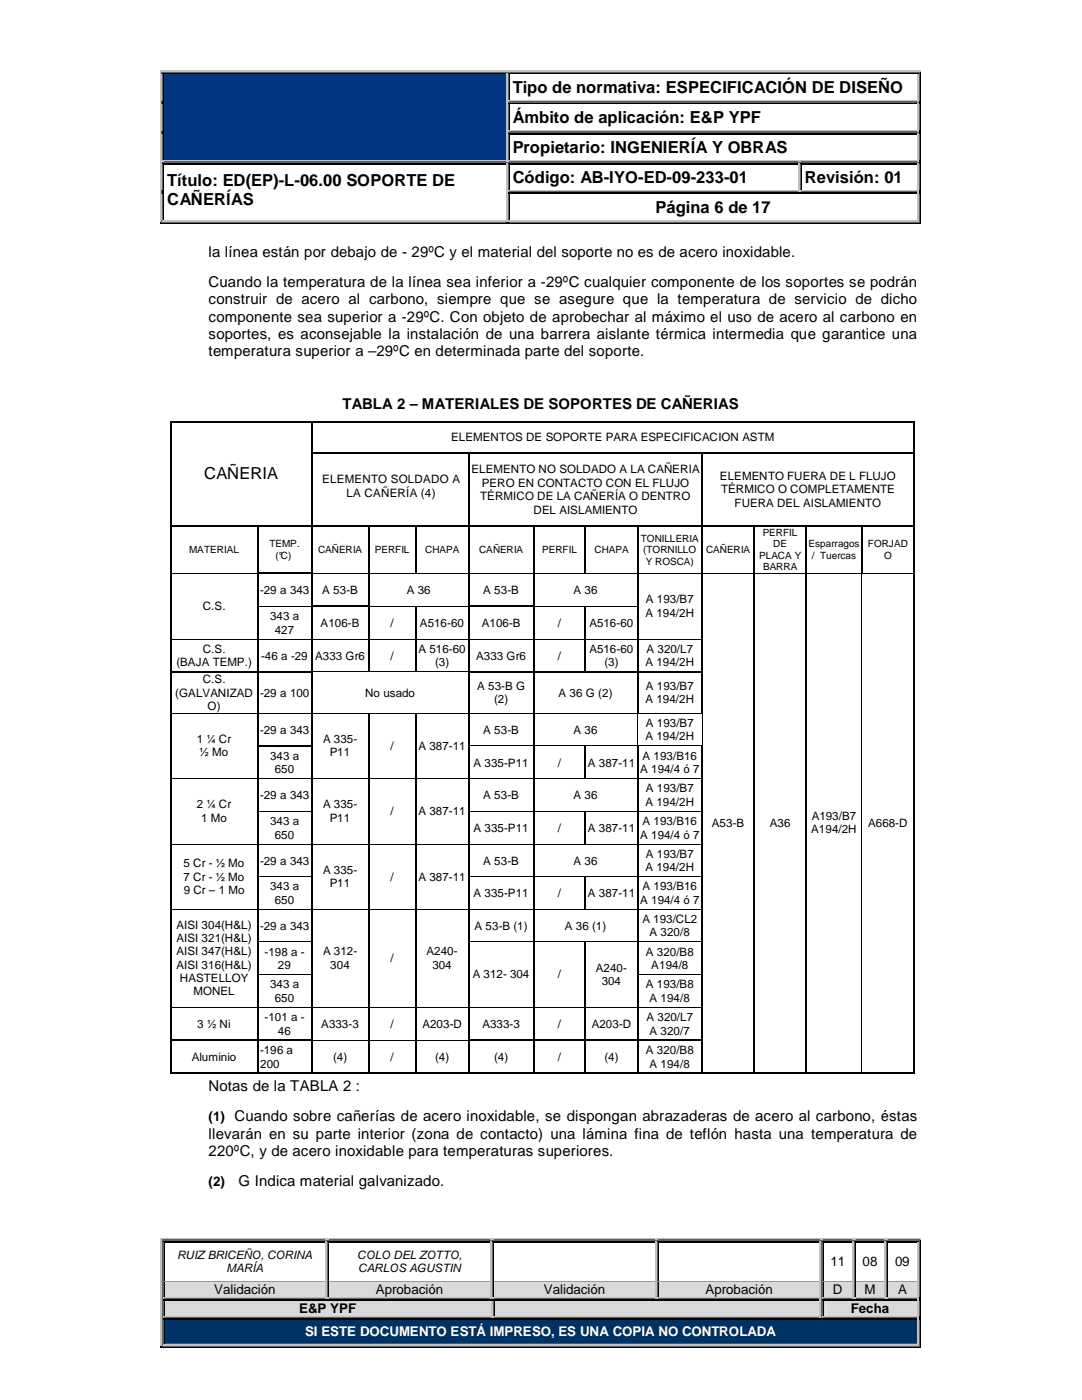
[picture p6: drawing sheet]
<svg xmlns="http://www.w3.org/2000/svg" width="216mm" height="279mm" viewBox="0 0 216 279" stroke-linecap="round" stroke-linejoin="round" font-family="sans-serif">
<defs><g id="words">
<g font-size="3.3">
<text x="102.3" y="18.6">Tipo de normativa: ESPECIFICACIÓN DE DISEÑO</text>
<text x="102.3" y="24.6">Ámbito de aplicación: E&amp;P YPF</text>
<text x="102.3" y="30.5">Propietario: INGENIERÍA Y OBRAS</text>
<text x="33.4" y="37.2">Título: ED(EP)-L-06.00 SOPORTE DE</text>
<text x="33.4" y="41">CAÑERÍAS</text>
<text x="102.3" y="36.5">Código: AB-IYO-ED-09-233-01</text>
<text x="160.6" y="36.5">Revisión: 01</text>
<text x="130.8" y="42.5">Página 6 de 17</text>
<text x="40.8" y="95.5">CAÑERIA</text>
</g>
<g font-size="3">
<text x="41.6" y="51.3">la línea están por debajo de - 29ºC y el material del soporte no es de acero inoxidable.</text>
<text x="41.6" y="57.3">Cuando la temperatura de la línea sea inferior a -29ºC cualquier componente de los soportes se podrán</text>
<text x="41.6" y="60.7">construir de acero al carbono, siempre que se asegure que la temperatura de servicio de dicho</text>
<text x="41.6" y="64.2">componente sea superior a -29ºC. Con objeto de aprobechar al máximo el uso de acero al carbono en</text>
<text x="41.6" y="67.6">soportes, es aconsejable la instalación de una barrera aislante térmica intermedia que garantice una</text>
<text x="41.6" y="71.1">temperatura superior a –29ºC en determinada parte del soporte.</text>
<text x="68.3" y="81.7">TABLA 2 – MATERIALES DE SOPORTES DE CAÑERIAS</text>
<text x="41.6" y="217.7">Notas de la TABLA 2 :</text>
<text x="41.6" y="227.2">llevarán en su parte interior (zona de contacto) una lámina fina de teflón hasta una temperatura de</text>
<text x="41.6" y="230.7">220ºC, y de acero inoxidable para temperaturas superiores.</text>
<text x="47.6" y="236.7">G Indica material galvanizado.</text>
</g>
<g font-size="2.7">
<text x="41.6" y="223.8">(1) Cuando sobre cañerías de acero inoxidable, se dispongan abrazaderas de acero al carbono, éstas</text>
<text x="41.6" y="236.7">(2)</text>
<text x="165.7" y="252.7">11</text>
<text x="172.1" y="252.7">08</text>
<text x="178.6" y="252.7">09</text>
<text x="42.7" y="258.3">Validación</text>
<text x="59.7" y="262">E&amp;P YPF</text>
<text x="75" y="258.3">Aprobación</text>
<text x="108.5" y="258.3">Validación</text>
<text x="140.8" y="258.3">Aprobación</text>
<text x="166.2" y="258.3">D</text>
<text x="169.8" y="262">Fecha</text>
<text x="172.5" y="258.3">M</text>
<text x="179.2" y="258.3">A</text>
</g>
<text font-size="2.7" fill="#fff" x="60.9" y="266.7">SI ESTE DOCUMENTO ESTÁ IMPRESO, ES UNA COPIA NO CONTROLADA</text>
<g font-size="2.3">
<text x="90" y="88.1">ELEMENTOS DE SOPORTE PARA ESPECIFICACION ASTM</text>
<text x="94.1" y="94.5">ELEMENTO NO SOLDADO A LA CAÑERIA</text>
<text x="143.6" y="95.8">ELEMENTO FUERA DE L FLUJO</text>
<text x="64.3" y="96.4">ELEMENTO SOLDADO A</text>
<text x="69.2" y="99.1">LA CAÑERÍA (4)</text>
<text x="95.8" y="99.8">TÉRMICO DE LA CAÑERÍA O DENTRO</text>
<text x="96.1" y="97.2">PERO EN CONTACTO CON EL FLUJO</text>
<text x="143.9" y="98.5">TÉRMICO O COMPLETAMENTE</text>
<text x="146.6" y="101.1">FUERA DEL AISLAMIENTO</text>
<text x="106.4" y="102.5">DEL AISLAMIENTO</text>
<text x="51.9" y="118.5">-29 a 343</text>
<text x="64.3" y="118.5">A 53-B</text>
<text x="81.2" y="118.5">A 36</text>
<text x="96.4" y="118.5">A 53-B</text>
<text x="114.4" y="118.5">A 36</text>
<text x="40.5" y="121.7">C.S.</text>
<text x="53.9" y="123.8">343 a</text>
<text x="64" y="125.1">A106-B</text>
<text x="77.9" y="125.1">/</text>
<text x="83.8" y="125.1">A516-60</text>
<text x="96.1" y="125.1">A106-B</text>
<text x="111.3" y="125.1">/</text>
<text x="117.6" y="125.1">A516-60</text>
<text x="128.8" y="123.1">A 194/2H</text>
<text x="128.9" y="120.4">A 193/B7</text>
<text x="40.5" y="130.3">C.S.</text>
<text x="52.1" y="131.7">-46 a -29</text>
<text x="54.8" y="126.4">427</text>
<text x="62.9" y="131.7">A333 Gr6</text>
<text x="77.9" y="131.7">/</text>
<text x="83.5" y="130.3">A 516-60</text>
<text x="95" y="131.7">A333 Gr6</text>
<text x="111.3" y="131.7">/</text>
<text x="117.6" y="130.3">A516-60</text>
<text x="129" y="130.3">A 320/L7</text>
<text x="35.2" y="133">(BAJA TEMP.)</text>
<text x="40.5" y="136.4">C.S.</text>
<text x="86.8" y="133">(3)</text>
<text x="95.2" y="137.7">A 53-B G</text>
<text x="120.6" y="133">(3)</text>
<text x="128.8" y="133">A 194/2H</text>
<text x="128.9" y="137.7">A 193/B7</text>
<text x="35" y="139.1">(GALVANIZAD</text>
<text x="41.4" y="141.7">O)</text>
<text x="51.9" y="139">-29 a 100</text>
<text x="72.9" y="139">No usado</text>
<text x="98.6" y="140.4">(2)</text>
<text x="111.5" y="139">A 36 G (2)</text>
<text x="128.8" y="140.4">A 194/2H</text>
<text x="39.2" y="148.3">1 ¼ Cr</text>
<text x="51.9" y="146.4">-29 a 343</text>
<text x="64.5" y="148.3">A 335-</text>
<text x="77.9" y="149.6">/</text>
<text x="83.5" y="149.6">A 387-11</text>
<text x="96.4" y="146.4">A 53-B</text>
<text x="114.4" y="146.4">A 36</text>
<text x="128.8" y="147.7">A 194/2H</text>
<text x="128.9" y="145.1">A 193/B7</text>
<text x="39.8" y="150.9">½ Mo</text>
<text x="53.9" y="151.7">343 a</text>
<text x="54.8" y="154.3">650</text>
<text x="65.8" y="150.9">P11</text>
<text x="94.5" y="153">A 335-P11</text>
<text x="111.3" y="153">/</text>
<text x="117.3" y="153">A 387-11</text>
<text x="127.7" y="154.3">A 194/4 ó 7</text>
<text x="128.2" y="151.7">A 193/B16</text>
<text x="39.2" y="161.3">2 ¼ Cr</text>
<text x="51.9" y="159.5">-29 a 343</text>
<text x="64.5" y="161.3">A 335-</text>
<text x="96.4" y="159.5">A 53-B</text>
<text x="114.4" y="159.5">A 36</text>
<text x="128.8" y="160.9">A 194/2H</text>
<text x="128.9" y="158.2">A 193/B7</text>
<text x="40.1" y="164">1 Mo</text>
<text x="53.9" y="164.7">343 a</text>
<text x="54.8" y="167.4">650</text>
<text x="65.8" y="164">P11</text>
<text x="77.9" y="162.7">/</text>
<text x="83.5" y="162.7">A 387-11</text>
<text x="94.5" y="166">A 335-P11</text>
<text x="111.3" y="166">/</text>
<text x="117.3" y="166">A 387-11</text>
<text x="127.7" y="167.4">A 194/4 ó 7</text>
<text x="128.2" y="164.7">A 193/B16</text>
<text x="142.1" y="165">A53-B</text>
<text x="153.6" y="165">A36</text>
<text x="161.9" y="166.3">A194/2H</text>
<text x="162" y="163.6">A193/B7</text>
<text x="173.2" y="165">A668-D</text>
<text x="36.6" y="173.1">5 Cr - ½ Mo</text>
<text x="51.9" y="172.6">-29 a 343</text>
<text x="96.4" y="172.6">A 53-B</text>
<text x="114.4" y="172.6">A 36</text>
<text x="128.8" y="173.9">A 194/2H</text>
<text x="128.9" y="171.2">A 193/B7</text>
<text x="36.6" y="175.7">7 Cr - ½ Mo</text>
<text x="36.7" y="178.4">9 Cr – 1 Mo</text>
<text x="53.9" y="177.7">343 a</text>
<text x="64.5" y="174.4">A 335-</text>
<text x="65.8" y="177">P11</text>
<text x="77.9" y="175.7">/</text>
<text x="83.5" y="175.7">A 387-11</text>
<text x="94.5" y="179">A 335-P11</text>
<text x="111.3" y="179">/</text>
<text x="117.3" y="179">A 387-11</text>
<text x="128.2" y="177.7">A 193/B16</text>
<text x="35.2" y="185.3">AISI 304(H&amp;L)</text>
<text x="51.9" y="185.5">-29 a 343</text>
<text x="54.8" y="180.4">650</text>
<text x="94.7" y="185.5">A 53-B (1)</text>
<text x="112.7" y="185.5">A 36 (1)</text>
<text x="127.7" y="180.4">A 194/4 ó 7</text>
<text x="128.2" y="184.2">A 193/CL2</text>
<text x="35.2" y="188">AISI 321(H&amp;L)</text>
<text x="35.2" y="190.7">AISI 347(H&amp;L)</text>
<text x="52.8" y="190.7">-198 a -</text>
<text x="64.5" y="190.7">A 312-</text>
<text x="85.1" y="190.7">A240-</text>
<text x="128.9" y="190.7">A 320/B8</text>
<text x="129.6" y="186.9">A 320/8</text>
<text x="35.2" y="193.3">AISI 316(H&amp;L)</text>
<text x="35.9" y="196">HASTELLOY</text>
<text x="53.9" y="197.3">343 a</text>
<text x="55.5" y="193.4">29</text>
<text x="65.9" y="193.3">304</text>
<text x="77.9" y="192">/</text>
<text x="86.3" y="193.3">304</text>
<text x="94.3" y="195.2">A 312- 304</text>
<text x="111.3" y="195.2">/</text>
<text x="118.9" y="193.9">A240-</text>
<text x="120.1" y="196.6">304</text>
<text x="128.9" y="197.3">A 193/B8</text>
<text x="130" y="193.4">A194/8</text>
<text x="38.6" y="198.7">MONEL</text>
<text x="52.8" y="203.8">-101 a -</text>
<text x="54.8" y="199.9">650</text>
<text x="129" y="203.8">A 320/L7</text>
<text x="129.6" y="199.9">A 194/8</text>
<text x="39.3" y="205.1">3 ½ Ni</text>
<text x="55.5" y="206.5">46</text>
<text x="64.1" y="205.1">A333-3</text>
<text x="77.9" y="205.1">/</text>
<text x="84.3" y="205.1">A203-D</text>
<text x="96.3" y="205.1">A333-3</text>
<text x="111.3" y="205.1">/</text>
<text x="118.1" y="205.1">A203-D</text>
<text x="129.6" y="206.5">A 320/7</text>
<text x="38.3" y="211.7">Aluminio</text>
<text x="51.9" y="210.4">-196 a</text>
<text x="51.9" y="213.1">200</text>
<text x="66.5" y="211.7">(4)</text>
<text x="77.9" y="211.7">/</text>
<text x="86.8" y="211.7">(4)</text>
<text x="98.6" y="211.7">(4)</text>
<text x="111.3" y="211.7">/</text>
<text x="120.6" y="211.7">(4)</text>
<text x="128.9" y="210.4">A 320/B8</text>
<text x="129.6" y="213.1">A 194/8</text>
<text x="35.3" y="251.2">RUIZ BRICEÑO, CORINA</text>
<text x="71.2" y="251.2">COLO DEL ZOTTO,</text>
<text x="45.2" y="253.9">MARÍA</text>
<text x="71.5" y="253.9">CARLOS AGUSTIN</text>
</g>
<g font-size="2">
<text x="152.2" y="107">PERFIL</text>
<text x="37.8" y="110.4">MATERIAL</text>
<text x="53.8" y="109.2">TEMP.</text>
<text x="55" y="111.5">(°C)</text>
<text x="63.5" y="110.4">CAÑERIA</text>
<text x="74.8" y="110.4">PERFIL</text>
<text x="84.8" y="110.4">CHAPA</text>
<text x="95.6" y="110.4">CAÑERIA</text>
<text x="108.2" y="110.4">PERFIL</text>
<text x="118.6" y="110.4">CHAPA</text>
<text x="127.9" y="108.1">TONILLERIA</text>
<text x="128.4" y="110.4">(TORNILLO</text>
<text x="128.9" y="112.7">Y ROSCA)</text>
<text x="140.9" y="110.4">CAÑERIA</text>
<text x="151.5" y="111.5">PLACA Y</text>
<text x="152.3" y="113.8">BARRA</text>
<text x="154.3" y="109.3">DE</text>
<text x="161.3" y="109.2">Esparragos</text>
<text x="162" y="111.5">/ Tuercas</text>
<text x="173.2" y="109.2">FORJAD</text>
<text x="176.4" y="111.5">O</text>
</g>
</g></defs>
<g fill="#c0c0c0">
<path d="M32 14.1h.3v.8h-.3z"/>
<path d="M32 14.1h.7v.3h-.7z"/>
</g>
<g fill="#606060">
<path d="M32.3 14.4h.2v.5h-.2z"/>
<path d="M32.3 14.4h.4v.2h-.4z"/>
</g>
<path d="M32.5 14.6h.2v.3h-.2zM101.4 14.9h.2z" fill="#000"/>
<path d="M32.7 14.2h68.3" fill="none" stroke="#c0c0c0" stroke-width=".21"/>
<path d="M32.7 14.5h68.3" fill="none" stroke="#606060" stroke-width=".25"/>
<path d="M32.7 14.7h68.3" fill="none" stroke="#000" stroke-width=".25"/>
<path d="M32.7 14.9h68.3" fill="none" stroke="#023681" stroke-width=".2"/>
<path d="M101.2 14.9h.2z" fill="#606060"/>
<path d="M101 14.9h.2z" fill="#c0c0c0"/>
<path d="M101 14.1h.6v.8h-.6z" fill="#606060"/>
<g fill="#c0c0c0">
<path d="M101 14.1h.6v.3h-.6z"/>
<path d="M101 14.6h.2v.3h-.2z"/>
</g>
<path d="M101.4 14.6h.2v.3h-.2z" fill="#000"/>
<path d="M101.6 14.2h81.4" fill="none" stroke="#c0c0c0" stroke-width=".21"/>
<path d="M101.6 14.5h81.4" fill="none" stroke="#606060" stroke-width=".25"/>
<path d="M101.6 14.7h81.4" fill="none" stroke="#000" stroke-width=".25"/>
<path d="M101.6 14.9h81.4z" fill="#fff"/>
<path d="M183.4 14.1h.3v.8h-.3z" fill="#000"/>
<path d="M183 14.1h.7v.3h-.7z" fill="#c0c0c0"/>
<g fill="#606060">
<path d="M183.2 14.4h.2v.5h-.2z"/>
<path d="M183 14.4h.4v.2h-.4z"/>
</g>
<path d="M183 14.6h.2v.3h-.2z" fill="#c0c0c0"/>
<path d="M183 14.6h.2v.3h-.2z" fill="#000"/>
<path d="M32.6 14.9v5.2M101.5 14.9v5.2" fill="none" stroke="#000" stroke-width=".21"/>
<path d="M32.4 14.9v5.2M101.3 14.9v5.2" fill="none" stroke="#606060" stroke-width=".25"/>
<path d="M32.1 14.9v5.2M183.1 14.9v5.2" fill="none" stroke="#c0c0c0" stroke-width=".25"/>
<path d="M101.1 14.9v5.2" fill="none" stroke="#c0c0c0" stroke-width=".21"/>
<path d="M183.6 14.9v5.2" fill="none" stroke="#000" stroke-width=".25"/>
<path d="M183.3 14.9v5.2" fill="none" stroke="#606060" stroke-width=".21"/>
<g fill="#fff">
<path d="M101.6 20.8h81.4v5.3h-81.4z"/>
<path d="M102.3 21.5h80v3.8h-80z"/>
</g>
<path d="M32 20.1h.3v.8h-.3z" fill="#c0c0c0"/>
<path d="M32.3 20.1h.2v.8h-.2z" fill="#606060"/>
<path d="M32.5 20.1h.2v.8h-.2zM101.4 20.8l.2 .1z" fill="#000"/>
<path d="M101.2 20.8l.2 .1z" fill="#606060"/>
<path d="M101 20.8l.2 .1z" fill="#c0c0c0"/>
<path d="M101 20.1h.6v.7h-.6z" fill="#606060"/>
<g fill="#c0c0c0">
<path d="M101 20.1h.2v.7h-.2z"/>
<path d="M101.4 20.1h.2v.2h-.2z"/>
</g>
<path d="M101.4 20.6h.2v.2h-.2z" fill="#000"/>
<path d="M101.6 20.2h81.4" fill="none" stroke="#c0c0c0" stroke-width=".21"/>
<path d="M101.6 20.4h81.4" fill="none" stroke="#606060" stroke-width=".25"/>
<path d="M101.6 20.7h81.4" fill="none" stroke="#000" stroke-width=".25"/>
<path d="M101.6 20.8l81.4 .1z" fill="#fff"/>
<path d="M183.4 20.8l.3 .1z" fill="#000"/>
<path d="M183.2 20.8l.2 .1z" fill="#606060"/>
<path d="M183 20.8l.2 .1z" fill="#c0c0c0"/>
<path d="M183 20.1h.7v.7h-.7z" fill="#606060"/>
<g fill="#c0c0c0">
<path d="M183 20.1h.2v.2h-.2z"/>
<path d="M183 20.6h.2v.2h-.2z"/>
</g>
<path d="M183.4 20.1h.3v.7h-.3z" fill="#000"/>
<path d="M32.6 20.9v5.2M101.5 20.9v5.2" fill="none" stroke="#000" stroke-width=".21"/>
<path d="M32.4 20.9v5.2M101.3 20.9v5.2" fill="none" stroke="#606060" stroke-width=".25"/>
<path d="M32.1 20.9v5.2M183.1 20.9v5.2" fill="none" stroke="#c0c0c0" stroke-width=".25"/>
<path d="M101.1 20.9v5.2" fill="none" stroke="#c0c0c0" stroke-width=".21"/>
<path d="M183.6 20.9v5.2" fill="none" stroke="#000" stroke-width=".25"/>
<path d="M183.3 20.9v5.2" fill="none" stroke="#606060" stroke-width=".21"/>
<g fill="#023681">
<path d="M32.7 14.9h68.3v17.1h-68.3z"/>
<path d="M33.4 14.9h14.4v4.6h-14.4z"/>
</g>
<path d="M32 26.1h.3v.7h-.3z" fill="#c0c0c0"/>
<path d="M32.3 26.1h.2v.7h-.2z" fill="#606060"/>
<path d="M32.5 26.1h.2v.7h-.2zM101.4 26.8h.2z" fill="#000"/>
<path d="M101.2 26.8h.2z" fill="#606060"/>
<path d="M101 26.8h.2z" fill="#c0c0c0"/>
<path d="M101 26.1h.6v.7h-.6z" fill="#606060"/>
<g fill="#c0c0c0">
<path d="M101 26.1h.2v.7h-.2z"/>
<path d="M101.4 26.1h.2v.2h-.2z"/>
</g>
<path d="M101.4 26.5h.2v.3h-.2zM183.4 26.8h.3z" fill="#000"/>
<path d="M101.6 26.2h81.4" fill="none" stroke="#c0c0c0" stroke-width=".21"/>
<path d="M101.6 26.4h81.4" fill="none" stroke="#606060" stroke-width=".25"/>
<path d="M101.6 26.7h81.4" fill="none" stroke="#000" stroke-width=".25"/>
<path d="M183.2 26.8h.2z" fill="#606060"/>
<path d="M183 26.8h.2z" fill="#c0c0c0"/>
<path d="M183 26.1h.7v.7h-.7z" fill="#606060"/>
<g fill="#c0c0c0">
<path d="M183 26.1h.2v.2h-.2z"/>
<path d="M183 26.5h.2v.3h-.2z"/>
</g>
<path d="M32.5 32.8h.2zM183.4 26.1h.3v.7h-.3z" fill="#000"/>
<path d="M32.6 26.8v5.2M101.5 26.8v5.2" fill="none" stroke="#000" stroke-width=".21"/>
<path d="M32.4 26.8v5.2M101.3 26.8v5.2" fill="none" stroke="#606060" stroke-width=".25"/>
<path d="M32.1 26.8v5.2M183.1 26.8v5.2" fill="none" stroke="#c0c0c0" stroke-width=".25"/>
<path d="M101.1 26.8v5.2" fill="none" stroke="#c0c0c0" stroke-width=".21"/>
<path d="M183.6 26.8v5.2" fill="none" stroke="#000" stroke-width=".25"/>
<path d="M183.3 26.8v5.2" fill="none" stroke="#606060" stroke-width=".21"/>
<path d="M32.3 32.8h.2z" fill="#606060"/>
<path d="M32 32.8h.3z" fill="#c0c0c0"/>
<path d="M32 32h.7v.8h-.7z" fill="#606060"/>
<g fill="#c0c0c0">
<path d="M32 32h.3v.8h-.3z"/>
<path d="M32.5 32h.2v.3h-.2z"/>
</g>
<path d="M32.5 32.5h.2v.3h-.2zM101.4 32.8h.2z" fill="#000"/>
<path d="M32.7 32.2h68.3" fill="none" stroke="#c0c0c0" stroke-width=".21"/>
<path d="M32.7 32.4h68.3" fill="none" stroke="#606060" stroke-width=".25"/>
<path d="M32.7 32.6h68.3" fill="none" stroke="#000" stroke-width=".25"/>
<path d="M101.2 32.8h.2z" fill="#606060"/>
<path d="M101 32.8h.2z" fill="#c0c0c0"/>
<path d="M101 32h.6v.8h-.6z" fill="#606060"/>
<g fill="#c0c0c0">
<path d="M101 32h.2v.3h-.2z"/>
<path d="M101 32.5h.2v.3h-.2z"/>
<path d="M101.4 32h.2v.3h-.2z"/>
</g>
<path d="M101.4 32.5h.2v.3h-.2zM159.7 32.8h.3z" fill="#000"/>
<path d="M101.6 32.2h57.7" fill="none" stroke="#c0c0c0" stroke-width=".21"/>
<path d="M101.6 32.4h57.7" fill="none" stroke="#606060" stroke-width=".25"/>
<path d="M101.6 32.6h57.7" fill="none" stroke="#000" stroke-width=".25"/>
<path d="M159.5 32.8h.2z" fill="#606060"/>
<path d="M159.3 32.8h.2z" fill="#c0c0c0"/>
<path d="M159.3 32h.7v.8h-.7z" fill="#606060"/>
<g fill="#c0c0c0">
<path d="M159.3 32h.7v.3h-.7z"/>
<path d="M159.3 32.5h.2v.3h-.2z"/>
</g>
<path d="M159.7 32.5h.3v.3h-.3zM183.4 32.8h.3z" fill="#000"/>
<path d="M160 32.2h23" fill="none" stroke="#c0c0c0" stroke-width=".21"/>
<path d="M160 32.4h23" fill="none" stroke="#606060" stroke-width=".25"/>
<path d="M160 32.6h23" fill="none" stroke="#000" stroke-width=".25"/>
<path d="M183.2 32.8h.2z" fill="#606060"/>
<path d="M183 32.8h.2z" fill="#c0c0c0"/>
<path d="M183 32h.7v.8h-.7z" fill="#606060"/>
<g fill="#c0c0c0">
<path d="M183 32h.2v.3h-.2z"/>
<path d="M183 32.5h.2v.3h-.2z"/>
</g>
<path d="M183.4 32h.3v.8h-.3z" fill="#000"/>
<path d="M32.6 32.8v5.2M101.5 32.8v5.2" fill="none" stroke="#000" stroke-width=".21"/>
<path d="M32.4 32.8v5.2M101.3 32.8v5.2M159.6 32.8v5.2" fill="none" stroke="#606060" stroke-width=".25"/>
<path d="M32.1 32.8v5.2M183.1 32.8v5.2" fill="none" stroke="#c0c0c0" stroke-width=".25"/>
<path d="M101.1 32.8v5.2M159.4 32.8v5.2" fill="none" stroke="#c0c0c0" stroke-width=".21"/>
<path d="M159.9 32.8v5.2M183.6 32.8v5.2" fill="none" stroke="#000" stroke-width=".25"/>
<path d="M183.3 32.8v5.2" fill="none" stroke="#606060" stroke-width=".21"/>
<path d="M32 38h.3v.8h-.3z" fill="#c0c0c0"/>
<path d="M32.3 38h.2v.8h-.2z" fill="#606060"/>
<path d="M32.5 38h.2v.8h-.2zM101.4 38.7l.2 .1z" fill="#000"/>
<path d="M101.2 38.7l.2 .1z" fill="#606060"/>
<path d="M101 38.7l.2 .1z" fill="#c0c0c0"/>
<path d="M101 38h.6v.7h-.6z" fill="#606060"/>
<g fill="#c0c0c0">
<path d="M101 38h.2v.7h-.2z"/>
<path d="M101.4 38h.2v.2h-.2z"/>
</g>
<path d="M101.4 38.5h.2v.2h-.2z" fill="#000"/>
<path d="M101.6 38.1h57.7" fill="none" stroke="#c0c0c0" stroke-width=".21"/>
<path d="M101.6 38.4h57.7" fill="none" stroke="#606060" stroke-width=".25"/>
<path d="M101.6 38.6h57.7" fill="none" stroke="#000" stroke-width=".25"/>
<path d="M159.3 38h.7v.7h-.7z" fill="#606060"/>
<g fill="#c0c0c0">
<path d="M159.3 38h.2v.2h-.2z"/>
<path d="M159.7 38h.3v.2h-.3z"/>
</g>
<path d="M159.3 38.5h.7v.2h-.7zM183.4 38.7l.3 .1z" fill="#000"/>
<path d="M160 38.1h23" fill="none" stroke="#c0c0c0" stroke-width=".21"/>
<path d="M160 38.4h23" fill="none" stroke="#606060" stroke-width=".25"/>
<path d="M160 38.6h23" fill="none" stroke="#000" stroke-width=".25"/>
<path d="M183.2 38.7l.2 .1z" fill="#606060"/>
<path d="M183 38.7l.2 .1z" fill="#c0c0c0"/>
<path d="M183 38h.7v.7h-.7z" fill="#606060"/>
<g fill="#c0c0c0">
<path d="M183 38h.2v.2h-.2z"/>
<path d="M183 38.5h.2v.2h-.2z"/>
</g>
<path d="M183.4 38h.3v.7h-.3z" fill="#000"/>
<path d="M32.6 38.8v5.2" fill="none" stroke="#000" stroke-width=".21"/>
<path d="M32.4 38.8v5.2" fill="none" stroke="#606060" stroke-width=".25"/>
<path d="M32.1 38.8v5.2" fill="none" stroke="#c0c0c0" stroke-width=".25"/>
<path d="M32 44h.3v.7h-.3z" fill="#c0c0c0"/>
<path d="M32 44.5h.7v.2h-.7z" fill="#000"/>
<g fill="#606060">
<path d="M32.3 44h.2v.5h-.2z"/>
<path d="M32.3 44.2h.4v.3h-.4z"/>
</g>
<path d="M32.5 44h.2v.2h-.2z" fill="#000"/>
<path d="M32.5 44h.2v.2h-.2z" fill="#c0c0c0"/>
<path d="M32.7 44.6h68.3" fill="none" stroke="#000" stroke-width=".25"/>
<path d="M101.3 38.8v5.2M32.7 44.3h68.3" fill="none" stroke="#606060" stroke-width=".25"/>
<path d="M101.1 38.8v5.2M32.7 44.1h68.3" fill="none" stroke="#c0c0c0" stroke-width=".21"/>
<path d="M101.5 38.8v5.2" fill="none" stroke="#000" stroke-width=".21"/>
<path d="M101 44h.6v.7h-.6z" fill="#606060"/>
<g fill="#c0c0c0">
<path d="M101 44h.2v.2h-.2z"/>
<path d="M101.4 44h.2v.2h-.2z"/>
</g>
<path d="M101 44.5h.6v.2h-.6zM183 44.5h.7v.2h-.7zM183.4 44h.3v.7h-.3z" fill="#000"/>
<path d="M183.6 38.8v5.2M101.6 44.6h81.4" fill="none" stroke="#000" stroke-width=".25"/>
<path d="M101.6 44.3h81.4" fill="none" stroke="#606060" stroke-width=".25"/>
<path d="M101.6 44.1h81.4" fill="none" stroke="#c0c0c0" stroke-width=".21"/>
<path d="M183.3 38.8v5.2" fill="none" stroke="#606060" stroke-width=".21"/>
<path d="M183.1 38.8v5.2" fill="none" stroke="#c0c0c0" stroke-width=".25"/>
<g fill="#606060">
<path d="M183.2 44h.2v.5h-.2z"/>
<path d="M183 44.2h.4v.3h-.4z"/>
</g>
<g fill="#c0c0c0">
<path d="M183 44h.2v.2h-.2z"/>
<path d="M32 247.2h.3v.7h-.3z"/>
<path d="M32 247.2h.8v.2h-.8z"/>
</g>
<g fill="#606060">
<path d="M32.3 247.4h.3v.5h-.3z"/>
<path d="M32.3 247.4h.5v.3h-.5z"/>
</g>
<path d="M32.6 247.7h.2v.2h-.2zM65.4 247.9h.3z" fill="#000"/>
<path d="M32.8 247.3h32.1" fill="none" stroke="#c0c0c0" stroke-width=".25"/>
<path d="M32.8 247.6h32.1" fill="none" stroke="#606060" stroke-width=".25"/>
<path d="M32.8 247.8h32.1" fill="none" stroke="#000" stroke-width=".21"/>
<path d="M65.2 247.9h.2z" fill="#606060"/>
<path d="M64.9 247.9h.3z" fill="#c0c0c0"/>
<path d="M64.9 247.2h.8v.7h-.8z" fill="#606060"/>
<g fill="#c0c0c0">
<path d="M64.9 247.2h.8v.2h-.8z"/>
<path d="M64.9 247.7h.3v.2h-.3z"/>
</g>
<path d="M65.4 247.7h.3v.2h-.3zM98.3 247.9h.3z" fill="#000"/>
<path d="M65.7 247.3h32.1" fill="none" stroke="#c0c0c0" stroke-width=".25"/>
<path d="M65.7 247.6h32.1" fill="none" stroke="#606060" stroke-width=".25"/>
<path d="M65.7 247.8h32.1" fill="none" stroke="#000" stroke-width=".21"/>
<path d="M98.1 247.9h.2z" fill="#606060"/>
<path d="M97.8 247.9h.3z" fill="#c0c0c0"/>
<path d="M97.8 247.2h.8v.7h-.8z" fill="#606060"/>
<g fill="#c0c0c0">
<path d="M97.8 247.2h.8v.2h-.8z"/>
<path d="M97.8 247.7h.3v.2h-.3z"/>
</g>
<path d="M98.3 247.7h.3v.2h-.3zM131.2 247.9h.2z" fill="#000"/>
<path d="M98.6 247.3h32.1" fill="none" stroke="#c0c0c0" stroke-width=".25"/>
<path d="M98.6 247.6h32.1" fill="none" stroke="#606060" stroke-width=".25"/>
<path d="M98.6 247.8h32.1" fill="none" stroke="#000" stroke-width=".21"/>
<path d="M130.9 247.9h.3z" fill="#606060"/>
<path d="M130.7 247.9h.2z" fill="#c0c0c0"/>
<path d="M130.7 247.2h.7v.7h-.7z" fill="#606060"/>
<g fill="#c0c0c0">
<path d="M130.7 247.2h.7v.2h-.7z"/>
<path d="M130.7 247.7h.2v.2h-.2z"/>
</g>
<path d="M131.2 247.7h.2v.2h-.2zM164 247.9h.3z" fill="#000"/>
<path d="M131.4 247.3h32.2" fill="none" stroke="#c0c0c0" stroke-width=".25"/>
<path d="M131.4 247.6h32.2" fill="none" stroke="#606060" stroke-width=".25"/>
<path d="M131.4 247.8h32.2" fill="none" stroke="#000" stroke-width=".21"/>
<path d="M163.8 247.9h.2z" fill="#606060"/>
<path d="M163.6 247.9h.2z" fill="#c0c0c0"/>
<path d="M163.6 247.2h.7v.7h-.7z" fill="#606060"/>
<g fill="#c0c0c0">
<path d="M163.6 247.2h.7v.2h-.7z"/>
<path d="M163.6 247.7h.2v.2h-.2z"/>
</g>
<path d="M164 247.7h.3v.2h-.3zM170.5 247.9h.2z" fill="#000"/>
<path d="M164.3 247.3h5.7" fill="none" stroke="#c0c0c0" stroke-width=".25"/>
<path d="M164.3 247.6h5.7" fill="none" stroke="#606060" stroke-width=".25"/>
<path d="M164.3 247.8h5.7" fill="none" stroke="#000" stroke-width=".21"/>
<path d="M170.3 247.9h.2z" fill="#606060"/>
<path d="M170 247.9h.3z" fill="#c0c0c0"/>
<path d="M170 247.2h.7v.7h-.7z" fill="#606060"/>
<g fill="#c0c0c0">
<path d="M170 247.2h.7v.2h-.7z"/>
<path d="M170 247.7h.3v.2h-.3z"/>
</g>
<path d="M170.5 247.7h.2v.2h-.2zM177 247.9h.2z" fill="#000"/>
<path d="M170.7 247.3h5.8" fill="none" stroke="#c0c0c0" stroke-width=".25"/>
<path d="M170.7 247.6h5.8" fill="none" stroke="#606060" stroke-width=".25"/>
<path d="M170.7 247.8h5.8" fill="none" stroke="#000" stroke-width=".21"/>
<path d="M176.7 247.9h.3z" fill="#606060"/>
<path d="M176.5 247.9h.2z" fill="#c0c0c0"/>
<path d="M176.5 247.2h.7v.7h-.7z" fill="#606060"/>
<g fill="#c0c0c0">
<path d="M176.5 247.2h.7v.2h-.7z"/>
<path d="M176.5 247.7h.2v.2h-.2z"/>
</g>
<path d="M177 247.7h.2v.2h-.2zM183.4 247.2h.3v.7h-.3z" fill="#000"/>
<path d="M177.2 247.3h5.8" fill="none" stroke="#c0c0c0" stroke-width=".25"/>
<path d="M177.2 247.6h5.8" fill="none" stroke="#606060" stroke-width=".25"/>
<path d="M177.2 247.8h5.8" fill="none" stroke="#000" stroke-width=".21"/>
<path d="M183 247.2h.7v.2h-.7z" fill="#c0c0c0"/>
<g fill="#606060">
<path d="M183.2 247.4h.2v.5h-.2z"/>
<path d="M183 247.4h.4v.3h-.4z"/>
</g>
<path d="M183 247.7h.2v.2h-.2z" fill="#c0c0c0"/>
<path d="M183 247.7h.2v.2h-.2z" fill="#000"/>
<path d="M32.7 247.9v7.8M98.4 247.9v7.8M170.6 247.9v7.8" fill="none" stroke="#000" stroke-width=".21"/>
<path d="M32.4 247.9v7.8M98.2 247.9v7.8M131.1 247.9v7.8M170.4 247.9v7.8M176.8 247.9v7.8" fill="none" stroke="#606060" stroke-width=".25"/>
<path d="M32.2 247.9v7.8M65.1 247.9v7.8M98 247.9v7.8M163.7 247.9v7.8M170.1 247.9v7.8M183.1 247.9v7.8" fill="none" stroke="#c0c0c0" stroke-width=".25"/>
<path d="M65.5 247.9v7.8M131.3 247.9v7.8M164.2 247.9v7.8M177.1 247.9v7.8M183.6 247.9v7.8" fill="none" stroke="#000" stroke-width=".25"/>
<path d="M65.3 247.9v7.8M163.9 247.9v7.8M183.3 247.9v7.8" fill="none" stroke="#606060" stroke-width=".21"/>
<path d="M130.8 247.9v7.8M176.6 247.9v7.8" fill="none" stroke="#c0c0c0" stroke-width=".21"/>
<g fill="#d9d9d9">
<path d="M32.8 255.9h32.1v3h-32.1z"/>
<path d="M33.4 255.8h30.9v3.1h-30.9z"/>
<path d="M65.7 255.9h32.1v3h-32.1z"/>
<path d="M66.3 255.8h30.9v3.1h-30.9z"/>
<path d="M98.6 255.9h32.1v3h-32.1z"/>
<path d="M99.2 255.8h30.9v3.1h-30.9z"/>
<path d="M131.4 255.9h32.2v3h-32.2z"/>
<path d="M132.1 255.8h30.8v3.1h-30.8z"/>
<path d="M164.3 255.9h5.7v3h-5.7z"/>
<path d="M164.9 255.8h4.5v3.1h-4.5z"/>
<path d="M170.7 255.9h5.8v3h-5.8z"/>
<path d="M171.4 255.8h4.5v3.1h-4.5z"/>
<path d="M177.2 255.9h5.8v3h-5.8z"/>
<path d="M177.8 255.8h4.5v3.1h-4.5z"/>
</g>
<path d="M32.6 255.7h.2v.1h-.2z" fill="#000"/>
<path d="M32.3 255.7h.3v.1h-.3z" fill="#606060"/>
<path d="M32 255.7h.3v.1h-.3z" fill="#c0c0c0"/>
<path d="M32.8 255.7h32.1" fill="none" stroke="#999" stroke-width=".2"/>
<path d="M65.4 255.7h.3v.1h-.3z" fill="#000"/>
<path d="M65.2 255.7h.2v.1h-.2z" fill="#606060"/>
<path d="M64.9 255.7h.3v.1h-.3z" fill="#c0c0c0"/>
<path d="M65.7 255.7h32.1" fill="none" stroke="#999" stroke-width=".2"/>
<path d="M98.3 255.7h.3v.1h-.3z" fill="#000"/>
<path d="M98.1 255.7h.2v.1h-.2z" fill="#606060"/>
<path d="M97.8 255.7h.3v.1h-.3z" fill="#c0c0c0"/>
<path d="M98.6 255.7h32.1" fill="none" stroke="#999" stroke-width=".2"/>
<path d="M131.2 255.7h.2v.1h-.2z" fill="#000"/>
<path d="M130.9 255.7h.3v.1h-.3z" fill="#606060"/>
<path d="M130.7 255.7h.2v.1h-.2z" fill="#c0c0c0"/>
<path d="M131.4 255.7h32.2" fill="none" stroke="#999" stroke-width=".2"/>
<path d="M164 255.7h.3v.1h-.3z" fill="#000"/>
<path d="M163.8 255.7h.2v.1h-.2z" fill="#606060"/>
<path d="M163.6 255.7h.2v.1h-.2z" fill="#c0c0c0"/>
<path d="M164.3 255.7h5.7" fill="none" stroke="#999" stroke-width=".2"/>
<path d="M170.5 255.7h.2v.1h-.2z" fill="#000"/>
<path d="M170.3 255.7h.2v.1h-.2z" fill="#606060"/>
<path d="M170 255.7h.3v.1h-.3z" fill="#c0c0c0"/>
<path d="M170.7 255.7h5.8" fill="none" stroke="#999" stroke-width=".2"/>
<path d="M177 255.7h.2v.1h-.2z" fill="#000"/>
<path d="M176.7 255.7h.3v.1h-.3z" fill="#606060"/>
<path d="M176.5 255.7h.2v.1h-.2z" fill="#c0c0c0"/>
<path d="M177.2 255.7h5.8" fill="none" stroke="#999" stroke-width=".2"/>
<path d="M183.4 255.7h.3v.1h-.3z" fill="#000"/>
<path d="M183.2 255.7h.2v.1h-.2z" fill="#606060"/>
<path d="M183 255.7h.2v.1h-.2z" fill="#c0c0c0"/>
<path d="M32.7 255.8v3.1M98.4 255.8v3.1M170.6 255.8v3.1" fill="none" stroke="#000" stroke-width=".21"/>
<path d="M32.4 255.8v3.1M98.2 255.8v3.1M131.1 255.8v3.1M170.4 255.8v3.1M176.8 255.8v3.1" fill="none" stroke="#606060" stroke-width=".25"/>
<path d="M32.2 255.8v3.1M65.1 255.8v3.1M98 255.8v3.1M163.7 255.8v3.1M170.1 255.8v3.1M183.1 255.8v3.1" fill="none" stroke="#c0c0c0" stroke-width=".25"/>
<path d="M65.5 255.8v3.1M131.3 255.8v3.1M164.2 255.8v3.1M177.1 255.8v3.1M183.6 255.8v3.1" fill="none" stroke="#000" stroke-width=".25"/>
<path d="M65.3 255.8v3.1M163.9 255.8v3.1M183.3 255.8v3.1" fill="none" stroke="#606060" stroke-width=".21"/>
<path d="M130.8 255.8v3.1M176.6 255.8v3.1" fill="none" stroke="#c0c0c0" stroke-width=".21"/>
<g fill="#d9d9d9">
<path d="M32.8 259.6h65.2v3.1h-65.2z"/>
<path d="M33.4 259.6h63.9v3.1h-63.9z"/>
<path d="M98.7 259.6h64.9v3.1h-64.9z"/>
<path d="M99.4 259.6h63.5v3.1h-63.5z"/>
<path d="M164.3 259.6h18.7v3.1h-18.7z"/>
<path d="M164.9 259.6h17.4v3.1h-17.4z"/>
</g>
<path d="M32 258.9h.8v.7h-.8z" fill="#606060"/>
<g fill="#c0c0c0">
<path d="M32 258.9h.3v.7h-.3z"/>
<path d="M32.6 258.9h.2v.2h-.2z"/>
</g>
<path d="M32.6 259.4h.2v.2h-.2z" fill="#000"/>
<path d="M32.8 259h32.1" fill="none" stroke="#c0c0c0" stroke-width=".21"/>
<path d="M32.8 259.2h32.1" fill="none" stroke="#606060" stroke-width=".25"/>
<path d="M32.8 259.5h32.1" fill="none" stroke="#000" stroke-width=".25"/>
<path d="M64.9 258.9h.8v.7h-.8z" fill="#606060"/>
<g fill="#c0c0c0">
<path d="M64.9 258.9h.3v.2h-.3z"/>
<path d="M65.4 258.9h.3v.2h-.3z"/>
</g>
<path d="M64.9 259.4h.8v.2h-.8z" fill="#000"/>
<path d="M65.7 259h32.1" fill="none" stroke="#c0c0c0" stroke-width=".21"/>
<path d="M65.7 259.2h32.1" fill="none" stroke="#606060" stroke-width=".25"/>
<path d="M65.7 259.5h32.1" fill="none" stroke="#000" stroke-width=".25"/>
<path d="M97.8 258.9h.8v.7h-.8z" fill="#606060"/>
<g fill="#c0c0c0">
<path d="M97.8 258.9h.3v.2h-.3z"/>
<path d="M98.3 258.9h.3v.2h-.3z"/>
</g>
<path d="M97.8 259.4h.8v.2h-.8z" fill="#000"/>
<path d="M98.6 258.9h.7v.2h-.7z" fill="#c0c0c0"/>
<path d="M98.6 259.1h.7v.3h-.7z" fill="#606060"/>
<path d="M98.6 259.4h.7v.2h-.7z" fill="#000"/>
<path d="M99.3 259h31.4" fill="none" stroke="#c0c0c0" stroke-width=".21"/>
<path d="M99.3 259.2h31.4" fill="none" stroke="#606060" stroke-width=".25"/>
<path d="M99.3 259.5h31.4" fill="none" stroke="#000" stroke-width=".25"/>
<path d="M130.7 258.9h.7v.7h-.7z" fill="#606060"/>
<g fill="#c0c0c0">
<path d="M130.7 258.9h.2v.2h-.2z"/>
<path d="M131.2 258.9h.2v.2h-.2z"/>
</g>
<path d="M130.7 259.4h.7v.2h-.7z" fill="#000"/>
<path d="M131.4 259h32.2" fill="none" stroke="#c0c0c0" stroke-width=".21"/>
<path d="M131.4 259.2h32.2" fill="none" stroke="#606060" stroke-width=".25"/>
<path d="M131.4 259.5h32.2" fill="none" stroke="#000" stroke-width=".25"/>
<path d="M163.6 258.9h.7v.7h-.7z" fill="#606060"/>
<g fill="#c0c0c0">
<path d="M163.6 258.9h.2v.2h-.2z"/>
<path d="M163.6 259.4h.2v.2h-.2z"/>
<path d="M164 258.9h.3v.2h-.3z"/>
</g>
<path d="M164 259.4h.3v.2h-.3z" fill="#000"/>
<path d="M164.3 259h5.7" fill="none" stroke="#c0c0c0" stroke-width=".21"/>
<path d="M164.3 259.2h5.7" fill="none" stroke="#606060" stroke-width=".25"/>
<path d="M164.3 259.5h5.7" fill="none" stroke="#000" stroke-width=".25"/>
<path d="M170 258.9h.7v.7h-.7z" fill="#606060"/>
<g fill="#c0c0c0">
<path d="M170 258.9h.3v.2h-.3z"/>
<path d="M170.5 258.9h.2v.2h-.2z"/>
</g>
<path d="M170 259.4h.7v.2h-.7z" fill="#000"/>
<path d="M170.7 259h5.8" fill="none" stroke="#c0c0c0" stroke-width=".21"/>
<path d="M170.7 259.2h5.8" fill="none" stroke="#606060" stroke-width=".25"/>
<path d="M170.7 259.5h5.8" fill="none" stroke="#000" stroke-width=".25"/>
<path d="M176.5 258.9h.7v.7h-.7z" fill="#606060"/>
<g fill="#c0c0c0">
<path d="M176.5 258.9h.2v.2h-.2z"/>
<path d="M177 258.9h.2v.2h-.2z"/>
</g>
<path d="M176.5 259.4h.7v.2h-.7z" fill="#000"/>
<path d="M177.2 259h5.8" fill="none" stroke="#c0c0c0" stroke-width=".21"/>
<path d="M177.2 259.2h5.8" fill="none" stroke="#606060" stroke-width=".25"/>
<path d="M177.2 259.5h5.8" fill="none" stroke="#000" stroke-width=".25"/>
<path d="M183 258.9h.7v.7h-.7z" fill="#606060"/>
<g fill="#c0c0c0">
<path d="M183 258.9h.2v.2h-.2z"/>
<path d="M183 259.4h.2v.2h-.2z"/>
</g>
<path d="M183.4 258.9h.3v.7h-.3z" fill="#000"/>
<path d="M32.7 259.6v3.1" fill="none" stroke="#000" stroke-width=".21"/>
<path d="M32.4 259.6v3.1" fill="none" stroke="#606060" stroke-width=".25"/>
<path d="M32.2 259.6v3.1M98.1 259.6v3.1M163.7 259.6v3.1M183.1 259.6v3.1" fill="none" stroke="#c0c0c0" stroke-width=".25"/>
<path d="M98.6 259.6v3.1M164.2 259.6v3.1M183.6 259.6v3.1" fill="none" stroke="#000" stroke-width=".25"/>
<path d="M98.4 259.6v3.1M163.9 259.6v3.1M183.3 259.6v3.1" fill="none" stroke="#606060" stroke-width=".21"/>
<g fill="#003365">
<path d="M32.8 263.4h150.2v4.8h-150.2z"/>
<path d="M33.4 264.3h148.9v3h-148.9z"/>
</g>
<path d="M32.6 263.4l.2 .1z" fill="#000"/>
<path d="M32.3 263.4l.3 .1z" fill="#606060"/>
<path d="M32 263.4l.3 .1z" fill="#c0c0c0"/>
<path d="M32 262.7h.8v.7h-.8z" fill="#606060"/>
<g fill="#c0c0c0">
<path d="M32 262.7h.3v.7h-.3z"/>
<path d="M32.6 262.7h.2v.3h-.2z"/>
</g>
<path d="M32.6 263.2h.2v.2h-.2z" fill="#000"/>
<path d="M32.8 262.8h65.2" fill="none" stroke="#c0c0c0" stroke-width=".25"/>
<path d="M32.8 263.1h65.2" fill="none" stroke="#606060" stroke-width=".21"/>
<path d="M32.8 263.3h65.2" fill="none" stroke="#000" stroke-width=".25"/>
<path d="M32.8 263.5h65.2" fill="none" stroke="#003365" stroke-width=".2"/>
<path d="M98 262.7h.7v.7h-.7z" fill="#606060"/>
<g fill="#c0c0c0">
<path d="M98 262.7h.3v.3h-.3z"/>
<path d="M98.5 262.7h.2v.3h-.2z"/>
</g>
<path d="M98 263.2h.7v.2h-.7z" fill="#000"/>
<path d="M98.7 262.8h64.9" fill="none" stroke="#c0c0c0" stroke-width=".25"/>
<path d="M98.7 263.1h64.9" fill="none" stroke="#606060" stroke-width=".21"/>
<path d="M98.7 263.3h64.9" fill="none" stroke="#000" stroke-width=".25"/>
<path d="M98.7 263.5h64.9" fill="none" stroke="#003365" stroke-width=".2"/>
<path d="M163.6 262.7h.7v.7h-.7z" fill="#606060"/>
<g fill="#c0c0c0">
<path d="M163.6 262.7h.2v.3h-.2z"/>
<path d="M164 262.7h.3v.3h-.3z"/>
</g>
<path d="M163.6 263.2h.7v.2h-.7zM183.4 263.4l.3 .1z" fill="#000"/>
<path d="M164.3 262.8h18.7" fill="none" stroke="#c0c0c0" stroke-width=".25"/>
<path d="M164.3 263.1h18.7" fill="none" stroke="#606060" stroke-width=".21"/>
<path d="M164.3 263.3h18.7" fill="none" stroke="#000" stroke-width=".25"/>
<path d="M164.3 263.5h18.7" fill="none" stroke="#003365" stroke-width=".2"/>
<path d="M183.2 263.4l.2 .1z" fill="#606060"/>
<path d="M183 263.4l.2 .1z" fill="#c0c0c0"/>
<path d="M183 262.7h.7v.7h-.7z" fill="#606060"/>
<g fill="#c0c0c0">
<path d="M183 262.7h.2v.3h-.2z"/>
<path d="M183 263.2h.2v.2h-.2z"/>
</g>
<path d="M183.4 262.7h.3v.7h-.3z" fill="#000"/>
<path d="M32.7 263.5v4.7" fill="none" stroke="#000" stroke-width=".21"/>
<path d="M32.4 263.5v4.7" fill="none" stroke="#606060" stroke-width=".25"/>
<path d="M32.2 263.5v4.7" fill="none" stroke="#c0c0c0" stroke-width=".25"/>
<path d="M32 268.2h.3v.7h-.3z" fill="#c0c0c0"/>
<path d="M32 268.7h.8v.2h-.8z" fill="#000"/>
<g fill="#606060">
<path d="M32.3 268.2h.3v.5h-.3z"/>
<path d="M32.3 268.4h.5v.3h-.5z"/>
</g>
<path d="M32.6 268.2h.2v.2h-.2z" fill="#000"/>
<path d="M32.6 268.2h.2v.2h-.2z" fill="#c0c0c0"/>
<path d="M32.8 268.8h150.2" fill="none" stroke="#000" stroke-width=".21"/>
<path d="M32.8 268.6h150.2" fill="none" stroke="#606060" stroke-width=".25"/>
<path d="M32.8 268.3h150.2" fill="none" stroke="#c0c0c0" stroke-width=".21"/>
<path d="M183.6 263.5v4.7" fill="none" stroke="#000" stroke-width=".25"/>
<path d="M183.3 263.5v4.7" fill="none" stroke="#606060" stroke-width=".21"/>
<path d="M183.1 263.5v4.7" fill="none" stroke="#c0c0c0" stroke-width=".25"/>
<path d="M183 268.7h.7v.2h-.7zM183.4 268.2h.3v.7h-.3z" fill="#000"/>
<g fill="#606060">
<path d="M183.2 268.2h.2v.5h-.2z"/>
<path d="M183 268.4h.4v.3h-.4z"/>
</g>
<path d="M183 268.2h.2v.2h-.2z" fill="#c0c0c0"/>
<g fill="#000">
<path d="M34 84h.2v.3h-.2zM34 90.2h.2v.3h-.2zM62.1 84h.2v.3h-.2zM62.1 90.2h.2v.3h-.2zM93.4 90.2h.3v.3h-.3zM140 90.2h.2v.3h-.2zM182.2 84h.3v.3h-.3zM182.2 90.2h.3v.3h-.3zM34 104.8h.2v.3h-.2zM34 114.3h.2v.2h-.2zM51.3 104.8h.2v.3h-.2zM51.3 114.3h.2v.2h-.2z"/>
<path d="M62.1 104.8h.2v.3h-.2zM62.1 114.3h.2v.2h-.2zM73.5 104.8h.2v.3h-.2zM73.5 114.3h.2v.2h-.2zM82.8 104.8h.3v.3h-.3zM82.8 114.3h.2v.1h-.2zM93.4 104.8h.3v.3h-.3zM93.4 114.3h.3v.2h-.3zM106.3 104.8h.3v.3h-.3zM106.3 114.3h.3v.2h-.3zM116.7 104.8h.2v.3h-.2zM116.7 114.3h.2v.1h-.2z"/>
<path d="M127.1 104.8h.2v.3h-.2zM127.1 114.3h.2v.2h-.2zM140 104.8h.2v.3h-.2zM140 114.3h.2v.2h-.2zM150.4 104.8h.2v.3h-.2zM150.4 114.3h.2v.2h-.2zM160.7 104.8h.3v.3h-.3zM160.7 114.3h.3v.2h-.3zM171.9 104.8h.2v.3h-.2zM171.9 114.3l.1 .1zM171.9 114.4l.1 .1zM172 114.3l.1 .1z"/>
<path d="M172.1 114.3h.2v.1h-.2zM182.2 104.8h.3v.3h-.3zM182.2 114.3h.3v.2h-.3zM34 120.9h.2v.2h-.2zM34 127.5h.2v.2h-.2zM34 134h.2v.2h-.2zM51.3 120.9h.2v.2h-.2zM51.3 127.5h.2v.2h-.2zM51.3 134h.2v.2h-.2zM62.1 120.9h.2v.2h-.2zM62.1 127.5h.2v.2h-.2zM62.1 134h.2v.2h-.2z"/>
<path d="M73.5 120.9h.2v.2h-.2zM73.5 127.5h.2v.2h-.2zM73.5 134h.2v.2h-.2zM82.8 121l.3 .1zM82.8 120.9h.2v.1h-.2zM82.8 127.5h.3v.2h-.3zM82.8 134h.2v.2h-.2zM93.4 120.9h.3v.2h-.3zM93.4 127.5h.3v.2h-.3zM93.4 134h.3v.2h-.3zM106.3 120.9h.3v.2h-.3zM106.3 127.5h.3v.2h-.3z"/>
<path d="M106.3 134h.3v.2h-.3zM116.7 121l.2 .1zM116.7 120.9h.2v.1h-.2zM116.7 127.5h.2v.2h-.2zM116.7 134h.2v.2h-.2zM127.1 120.9h.2v.2h-.2zM127.1 127.5h.2v.2h-.2zM127.1 134h.2v.2h-.2zM140 120.9h.2v.2h-.2zM140 127.5h.2v.2h-.2zM140 134h.2v.2h-.2zM150.4 120.9h.2v.2h-.2z"/>
<path d="M150.4 127.5h.2v.2h-.2zM150.4 134h.2v.2h-.2zM160.7 120.9h.3v.2h-.3zM160.7 127.5h.3v.2h-.3zM160.7 134h.3v.2h-.3zM171.9 120.9h.1v.2h-.1zM171.9 127.5h.1v.2h-.1zM171.9 134h.1v.2h-.1zM182.2 120.9h.3v.2h-.3zM182.2 127.5h.3v.2h-.3zM182.2 134h.3v.2h-.3zM34 142.2h.2v.2h-.2z"/>
<path d="M34 148.8h.2v.2h-.2zM34 155.4h.2v.1h-.2zM51.3 142.2h.2v.2h-.2zM51.3 148.8h.2v.2h-.2zM51.3 155.4h.2v.1h-.2zM62.1 142.2h.2v.2h-.2zM62.1 148.8h.2v.2h-.2zM62.1 155.4h.2v.1h-.2zM73.5 142.2h.2v.2h-.2zM73.5 148.8h.2v.2h-.2zM73.5 155.4h.2v.1h-.2zM82.8 142.2h.2v.2h-.2z"/>
<path d="M82.8 148.8h.3v.2h-.3zM82.8 155.4h.3v.1h-.3zM93.4 142.2h.3v.2h-.3zM93.4 148.8h.3v.2h-.3zM93.4 155.4h.3v.1h-.3zM106.3 142.2h.3v.2h-.3zM106.3 148.8h.3v.2h-.3zM106.3 155.4h.3v.1h-.3zM116.7 148.9l.2 .1zM116.7 148.8h.2v.1h-.2zM116.7 155.4h.2v.1h-.2zM127.1 142.2h.2v.2h-.2z"/>
<path d="M127.1 148.9l.2 .1zM127.1 148.8h.2v.1h-.2zM127.1 155.4h.2v.1h-.2zM127.3 142.2v.2zM127.3 148.8v.1zM127.3 142.2h.2v.2h-.2zM127.3 148.8h.2v.1h-.2zM140 142.2h.1v.2h-.1zM140 148.9l.2 .1zM140 148.8l.1 .1zM140 155.4h.2v.1h-.2zM140.1 142.2l.1 .2z"/>
<path d="M140.1 148.8l.1 .1zM150.4 142.2h.2v.2h-.2zM150.4 148.8h.2v.2h-.2zM150.4 155.4h.2v.1h-.2zM160.7 142.2h.3v.2h-.3zM160.7 148.8h.3v.2h-.3zM160.7 155.4h.3v.1h-.3zM171.9 142.2h.1v.2h-.1zM171.9 148.8h.1v.2h-.1zM171.9 155.4h.1v.1h-.1zM182.2 142.2h.3v.2h-.3zM182.2 148.8h.3v.2h-.3z"/>
<path d="M182.2 155.4h.3v.1h-.3zM34 161.9h.2v.2h-.2zM34 168.4h.2v.2h-.2zM34 174.9h.2v.1h-.2zM51.3 161.9h.2v.2h-.2zM51.3 168.4h.2v.2h-.2zM51.3 174.9h.2v.1h-.2zM62.1 161.9h.2v.2h-.2zM62.1 168.4h.2v.2h-.2zM62.1 174.9h.2v.1h-.2zM73.5 161.9h.2v.2h-.2zM73.5 168.4h.2v.2h-.2z"/>
<path d="M73.5 174.9h.2v.1h-.2zM82.8 161.9h.3v.2h-.3zM82.8 168.4h.3v.2h-.3zM82.8 174.9h.3v.1h-.3zM93.4 161.9h.3v.2h-.3zM93.4 168.4h.3v.2h-.3zM93.4 174.9h.3v.1h-.3zM106.3 161.9h.3v.2h-.3zM106.3 168.4h.3v.2h-.3zM106.3 174.9h.3v.1h-.3zM116.7 161.9h.2v.2h-.2zM116.7 168.4h.2v.2h-.2z"/>
<path d="M116.7 174.9h.2v.1h-.2zM127.1 161.9h.2v.2h-.2zM127.1 168.4h.2v.2h-.2zM127.1 174.9h.2v.1h-.2zM140 161.9h.2v.2h-.2zM140 168.4h.2v.2h-.2zM140 174.9h.2v.1h-.2zM150.4 161.9h.2v.2h-.2zM150.4 168.4h.2v.2h-.2zM150.4 174.9h.2v.1h-.2zM160.7 161.9h.3v.2h-.3zM160.7 168.4h.3v.2h-.3z"/>
<path d="M160.7 174.9h.3v.1h-.3zM171.9 161.9h.1v.2h-.1zM171.9 168.4h.1v.2h-.1zM171.9 174.9h.1v.1h-.1zM182.2 161.9h.3v.2h-.3zM182.2 168.4h.3v.2h-.3zM182.2 174.9h.3v.1h-.3zM34 181.4h.2v.2h-.2zM34 187.9h.2v.1h-.2zM34 194.4h.2v.2h-.2zM51.3 181.4h.2v.2h-.2zM51.3 187.9h.2v.1h-.2z"/>
<path d="M51.3 194.4h.2v.2h-.2zM62.1 181.4h.2v.2h-.2zM62.1 187.9h.2v.1h-.2zM62.1 194.4h.2v.2h-.2zM73.5 181.4h.2v.2h-.2zM73.5 187.9h.2v.1h-.2zM73.5 194.4h.2v.2h-.2zM82.8 181.4h.3v.2h-.3zM82.8 187.9h.3v.1h-.3zM82.8 194.4h.3v.2h-.3zM93.4 181.4h.3v.2h-.3zM93.4 187.9h.3v.1h-.3z"/>
<path d="M93.4 194.4h.3v.2h-.3zM106.3 181.4h.3v.2h-.3zM106.3 187.9h.3v.1h-.3zM106.3 194.4h.3v.2h-.3zM116.7 181.4h.2v.2h-.2zM116.7 187.9h.2v.1h-.2zM116.7 194.4h.2v.2h-.2zM127.1 181.4h.2v.2h-.2zM127.1 187.9h.2v.1h-.2zM127.1 194.4h.2v.2h-.2zM140 181.4h.2v.2h-.2zM140 187.9h.2v.1h-.2z"/>
<path d="M140 194.4h.2v.2h-.2zM150.4 181.4h.2v.2h-.2zM150.4 187.9h.2v.1h-.2zM150.4 194.4h.2v.2h-.2zM160.7 181.4h.3v.2h-.3zM160.7 187.9h.3v.1h-.3zM160.7 194.4h.3v.2h-.3zM171.9 181.4h.1v.2h-.1zM171.9 187.9l.1 .1zM171.9 194.4h.1v.2h-.1zM182.2 181.4h.3v.2h-.3zM182.2 187.9h.3v.1h-.3z"/>
<path d="M182.2 194.4h.3v.2h-.3zM34 201h.2v.1h-.2zM34 207.5h.2v.2h-.2zM34 214.1h.2v.2h-.2zM51.3 201h.2v.1h-.2zM51.3 207.5h.2v.2h-.2zM51.3 214.1h.2v.2h-.2zM62.1 201h.2v.1h-.2zM62.1 207.5h.2v.2h-.2zM62.1 214.1h.2v.2h-.2zM73.5 201h.2v.1h-.2zM73.5 207.5h.2v.2h-.2z"/>
<path d="M73.5 214.1h.2v.2h-.2zM82.8 201h.3v.1h-.3zM82.8 207.5h.3v.2h-.3zM82.8 214.1h.3v.2h-.3zM93.4 201h.3v.1h-.3zM93.4 207.5h.3v.2h-.3zM93.4 214.1h.3v.2h-.3zM106.3 201h.3v.1h-.3zM106.3 207.5h.3v.2h-.3zM106.3 214.1h.3v.2h-.3zM116.7 201h.2v.1h-.2zM116.7 207.5h.2v.2h-.2z"/>
<path d="M116.7 214.1h.2v.2h-.2zM127.1 201h.2v.1h-.2zM127.1 207.5h.2v.2h-.2zM127.1 214.1h.2v.2h-.2zM140 201h.2v.1h-.2zM140 207.5h.2v.2h-.2zM140 214.1h.2v.2h-.2zM150.4 201h.2v.1h-.2zM150.4 207.5h.2v.2h-.2zM150.4 214.1h.2v.2h-.2zM160.7 201h.3v.1h-.3zM160.7 207.5h.3v.2h-.3z"/>
<path d="M160.7 214.1h.3v.2h-.3zM171.9 201h.1v.1h-.1zM171.9 207.5h.1v.2h-.1zM171.9 214.1h.2v.2h-.2zM182.2 201h.3v.1h-.3zM182.2 207.5h.3v.2h-.3zM182.2 214.1h.3v.2h-.3z"/>
</g>
<g fill="none" stroke="#000" stroke-width=".25">
<path d="M34.2 84.2h27.9M62.2 84.3v5.9M62.2 90.5v14.3M62.3 84.2h119.9M62.3 90.3h31.1M93.6 90.5v14.3M93.7 90.3h46.3M140.2 90.3h42M182.4 84.3v5.9M182.4 90.5v14.3M34.2 104.9h17.1M51.4 105.1v9.2"/>
<path d="M51.4 114.5v6.4M51.5 104.9h10.6M62.2 105.1v9.2M62.2 114.5v6.4M62.3 104.9h11.2M73.6 105.1v9.2M73.6 114.5v6.4M73.7 104.9h9.1M82.9 105.1v9.2M83.1 104.9h10.3M93.6 105.1v9.2M93.6 114.5v6.4"/>
<path d="M93.7 104.9h12.6M106.5 105.1v9.2M106.5 114.5v6.4M106.6 104.9h10.1M116.9 104.9h10.2M127.2 105.1v9.2M127.2 114.5v6.4M127.3 104.9h12.7M140.2 104.9h10.2M150.5 105.1v9.2M150.5 114.5v6.4M150.6 104.9h10.1"/>
<path d="M160.8 105.1v9.2M160.8 114.5v6.4M161 104.9h10.9M172.1 104.9h10.1M182.4 105.1v9.2M182.4 114.5v6.4M34.2 134.1h17.1M51.4 121.1v6.4M51.4 127.7v6.3M51.4 134.2v8M51.5 134.1h10.6M62.2 121.1v6.4"/>
<path d="M62.2 127.7v6.3M62.2 134.2v8M73.6 121.1v6.4M73.6 127.7v6.3M82.9 121.1v6.4M82.9 127.7v6.3M93.6 121.1v6.4M93.6 127.7v6.3M93.6 134.2v8M93.7 134.1h12.6M106.5 121.1v6.4M106.5 127.7v6.3"/>
<path d="M106.5 134.2v8M106.6 134.1h10.1M116.9 134.1h10.2M127.2 121.1v6.4M127.2 127.7v6.3M127.2 134.2v8M127.3 134.1h12.7M150.5 121.1v6.4M150.5 127.7v6.3M150.5 134.2v8M160.8 121.1v6.4M160.8 127.7v6.3"/>
<path d="M160.8 134.2v8M182.4 121.1v6.4M182.4 127.7v6.3M182.4 134.2v8M51.4 142.4v6.4M51.4 149v6.4M51.4 155.5v6.4M62.2 142.4v6.4M62.2 149v6.4M62.2 155.5v6.4M73.6 142.4v6.4M73.6 149v6.4"/>
<path d="M73.6 155.5v6.4M82.9 142.4v6.4M82.9 149v6.4M82.9 155.5v6.4M93.6 142.4v6.4M93.6 149v6.4M93.6 155.5v6.4M106.5 142.4v6.4M106.5 149v6.4M106.5 155.5v6.4M127.2 149v6.4M127.2 155.5v6.4"/>
<path d="M150.5 142.4v6.4M150.5 149v6.4M150.5 155.5v6.4M160.8 142.4v6.4M160.8 149v6.4M160.8 155.5v6.4M182.4 142.4v6.4M182.4 149v6.4M182.4 155.5v6.4M51.4 162.1v6.3M51.4 168.6v6.3M51.4 175v6.4"/>
<path d="M62.2 162.1v6.3M62.2 168.6v6.3M62.2 175v6.4M73.6 162.1v6.3M73.6 168.6v6.3M73.6 175v6.4M82.9 162.1v6.3M82.9 168.6v6.3M82.9 175v6.4M93.6 162.1v6.3M93.6 168.6v6.3M93.6 175v6.4"/>
<path d="M106.5 162.1v6.3M106.5 168.6v6.3M106.5 175v6.4M127.2 162.1v6.3M127.2 168.6v6.3M127.2 175v6.4M150.5 162.1v6.3M150.5 168.6v6.3M150.5 175v6.4M160.8 162.1v6.3M160.8 168.6v6.3M160.8 175v6.4"/>
<path d="M182.4 162.1v6.3M182.4 168.6v6.3M182.4 175v6.4M51.4 181.6v6.3M51.4 188v6.4M51.4 194.6v6.4M62.2 181.6v6.3M62.2 188v6.4M62.2 194.6v6.4M73.6 181.6v6.3M73.6 188v6.4M73.6 194.6v6.4"/>
<path d="M82.9 181.6v6.3M82.9 188v6.4M82.9 194.6v6.4M93.6 181.6v6.3M93.6 188v6.4M93.6 194.6v6.4M106.5 181.6v6.3M106.5 188v6.4M106.5 194.6v6.4M127.2 181.6v6.3M127.2 188v6.4M127.2 194.6v6.4"/>
<path d="M150.5 181.6v6.3M150.5 188v6.4M150.5 194.6v6.4M160.8 181.6v6.3M160.8 188v6.4M160.8 194.6v6.4M182.4 181.6v6.3M182.4 188v6.4M182.4 194.6v6.4M34.2 207.6h17.1M34.2 214.2h17.1M51.4 201.1v6.4"/>
<path d="M51.4 207.7v6.4M51.5 207.6h10.6M51.5 214.2h10.6M62.2 201.1v6.4M62.2 207.7v6.4M62.3 214.2h11.2M73.6 201.1v6.4M73.6 207.7v6.4M73.7 214.2h9.1M82.9 201.1v6.4M82.9 207.7v6.4M83.1 214.2h10.3"/>
<path d="M93.6 201.1v6.4M93.6 207.7v6.4M93.7 207.6h12.6M93.7 214.2h12.6M106.5 201.1v6.4M106.5 207.7v6.4M106.6 207.6h10.1M106.6 214.2h10.1M116.9 207.6h10.2M116.9 214.2h10.2M127.2 201.1v6.4M127.2 207.7v6.4"/>
<path d="M127.3 207.6h12.7M127.3 214.2h12.7M140.2 214.2h10.2M150.5 201.1v6.4M150.5 207.7v6.4M150.6 214.2h10.1M160.8 201.1v6.4M160.8 207.7v6.4M161 214.2h10.9M172.1 214.2h10.1M182.4 201.1v6.4M182.4 207.7v6.4"/>
</g>
<g fill="none" stroke="#000" stroke-width=".21">
<path d="M34.1 84.3v5.9M34.1 90.5v14.3M140.1 90.5v14.3M34.1 105.1v9.2M34.1 114.5v6.4M51.5 114.4h10.6M116.8 105.1v9.2M140.1 105.1v9.2M140.1 114.5v6.4M172 105.1v9.2M34.1 121.1v6.4M34.1 127.7v6.3"/>
<path d="M34.1 134.2v8M62.3 121h11.2M93.7 121h12.6M116.8 121.1v6.4M116.8 127.7v6.3M140.1 121.1v6.4M140.1 127.7v6.3M140.1 134.2v8M34.1 142.4v6.4M34.1 149v6.4M34.1 155.5v6.4M51.5 148.9h10.6"/>
<path d="M116.8 149v6.4M140.1 149v6.4M140.1 155.5v6.4M34.1 162.1v6.3M34.1 168.6v6.3M34.1 175v6.4M116.8 162.1v6.3M116.8 175v6.4M140.1 162.1v6.3M140.1 168.6v6.3M140.1 175v6.4M34.1 181.6v6.3"/>
<path d="M34.1 188v6.4M34.1 194.6v6.4M116.8 188v6.4M116.8 194.6v6.4M140.1 181.6v6.3M140.1 188v6.4M140.1 194.6v6.4M34.1 201.1v6.4M34.1 207.7v6.4M116.8 201.1v6.4M116.8 207.7v6.4M140.1 201.1v6.4"/>
<path d="M140.1 207.7v6.4"/>
</g>
<g fill="none" stroke="#000" stroke-width=".2">
<path d="M34.2 114.4h17.1M62.3 114.4h11.2M73.7 114.4h9.1M83 114.4h10.4M93.7 114.4h12.6M106.6 114.4h10.1M116.9 114.4h10.2M127.3 114.4h12.7M140.2 114.4h10.2M150.6 114.4h10.1M161 114.4h10.9M172 114.5v6.4"/>
<path d="M172.3 114.4h9.9M34.2 127.6h17.1M51.5 121h10.6M51.5 127.6h10.6M62.3 127.6h11.2M62.3 134.1h11.2M73.7 134.1h9.1M73.7 121h9.1M73.7 127.6h9.1M83 121h10.4M83 134.1h10.4M83.1 127.6h10.3"/>
<path d="M93.7 127.6h12.6M106.6 121h10.1M106.6 127.6h10.1M116.9 121h10.2M116.9 127.6h10.2M127.3 127.6h12.7M172 121.1v6.4M172 127.7v6.3M172 134.2v8M34.2 142.3h17.1M34.2 155.4h17.1M51.5 142.3h10.6"/>
<path d="M51.5 155.4h10.6M62.3 142.3h11.2M62.3 155.4h11.2M73.7 142.3h9.1M73.7 155.4h9.1M83 142.3h10.4M83.1 155.4h10.3M93.7 142.3h12.6M93.7 148.9h12.6M93.7 155.4h12.6M106.6 142.3h20.5M106.6 148.9h10.1"/>
<path d="M106.6 155.4h10.1M116.9 148.9h10.2M116.9 155.4h10.2M127.2 142.4v6.4M127.3 155.4h12.7M127.5 142.3h12.5M127.5 148.9h12.5M140.1 142.4v6.4M172 142.4v6.4M172 149v6.4M172 155.5v6.4M34.2 168.5h17.1"/>
<path d="M51.5 162h10.6M51.5 168.5h10.6M51.5 175h10.6M62.3 168.5h11.2M73.7 168.5h9.1M83.1 168.5h10.3M93.7 162h12.6M93.7 168.5h12.6M93.7 175h12.6M106.6 162h10.1M106.6 168.5h10.1M106.6 175h10.1"/>
<path d="M116.9 162h10.2M116.9 168.5h10.2M116.9 175h10.2M127.3 162h12.7M127.3 168.5h12.7M127.3 175h12.7M172 162.1v6.3M172 168.6v6.3M172 175v6.4M34.2 181.5h17.1M51.5 181.5h10.6M51.5 188h10.6"/>
<path d="M51.5 194.5h10.6M62.3 181.5h11.2M73.7 181.5h9.1M83.1 181.5h10.3M93.7 181.5h12.6M93.7 188h12.6M106.6 181.5h10.1M106.6 188h10.1M116.9 181.5h10.2M116.9 188h10.2M127.3 181.5h12.7M127.3 188h12.7"/>
<path d="M127.3 194.5h12.7M172 181.6v6.3M172 188v6.4M172 194.6v6.4M34.2 201h17.1M51.5 201h10.6M62.3 201h11.2M62.3 207.6h11.2M73.7 201h9.1M73.7 207.6h9.1M83.1 201h10.3M83.1 207.6h10.3"/>
<path d="M93.7 201h12.6M106.6 201h10.1M116.9 201h10.2M127.3 201h12.7M172 201.1v6.4M172 207.7v6.4"/>
</g>
<use href="#words"/>
</svg>
